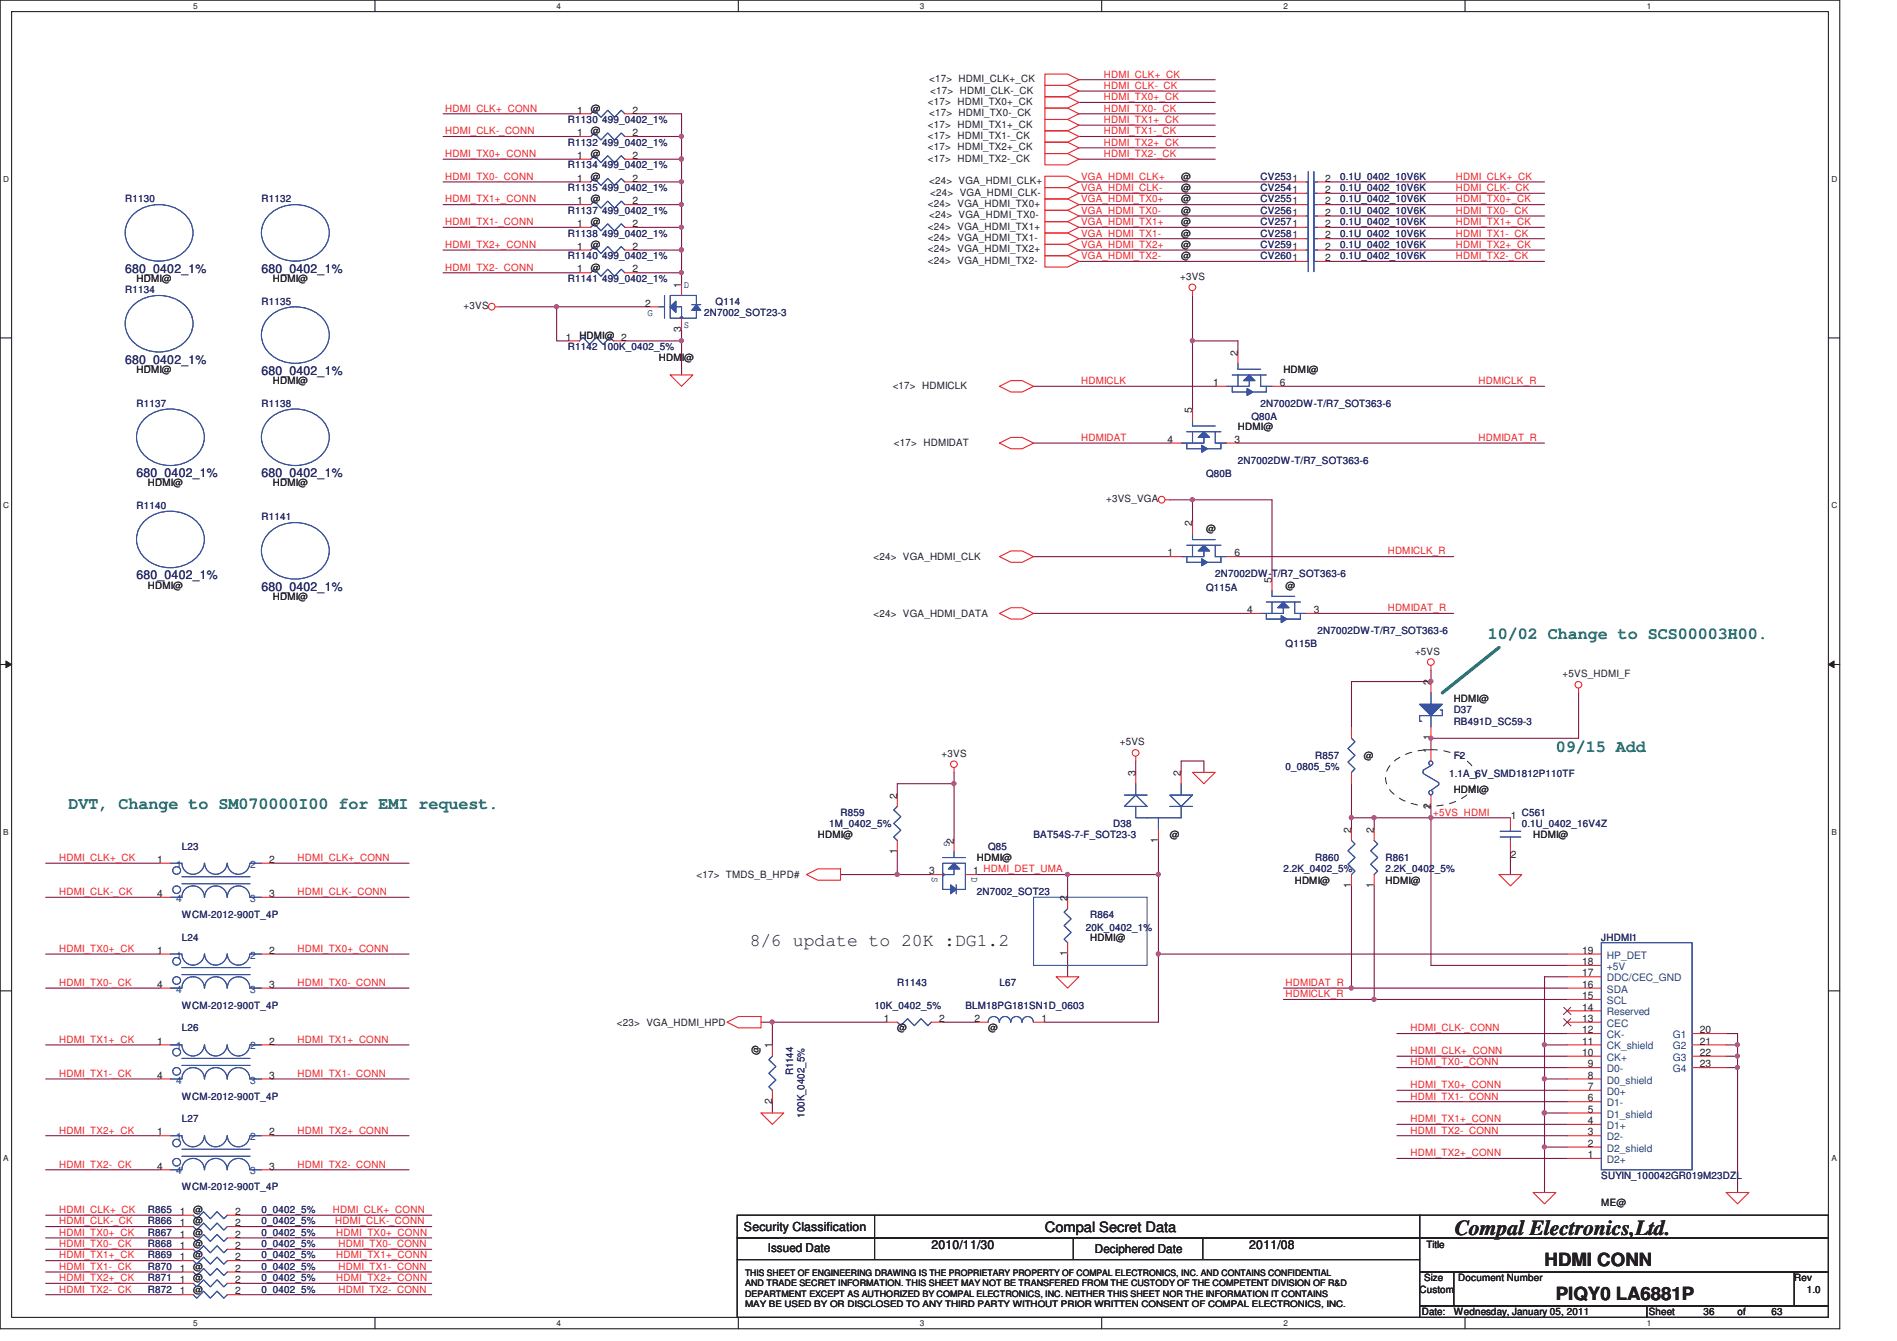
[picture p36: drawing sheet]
<svg xmlns="http://www.w3.org/2000/svg" width="297mm" height="210mm" viewBox="0 0 297 210" stroke-linecap="round" stroke-linejoin="round" font-family="sans-serif">
<defs><g id="words">
<text font-size="3.3" fill="#231f20" x="227.8" y="193.3">Compal Electronics,Ltd.</text>
<g font-size="2.8" fill="#231f20">
<text x="117.4" y="148.1">8/6 update to 20K :DG1.2</text>
<text x="241.8" y="198.2">HDMI CONN</text>
<text x="243.6" y="203.6">PIQY0 LA6881P</text>
</g>
<g font-size="2.6" fill="#098040">
<text x="233" y="100">10/02 Change to SCS00003H00.</text>
<text x="243.6" y="117.8">09/15 Add</text>
<text x="10.7" y="126.7">DVT, Change to SM070000I00 for EMI request.</text>
</g>
<text font-size="2.2" fill="#231f20" x="163.6" y="192.9">Compal Secret Data</text>
<g font-size="1.9" fill="#282973">
<text x="19.6" y="42.7">680_0402_1%</text>
<text x="40.9" y="42.7">680_0402_1%</text>
<text x="19.6" y="56.9">680_0402_1%</text>
<text x="40.9" y="58.7">680_0402_1%</text>
<text x="21.4" y="74.7">680_0402_1%</text>
<text x="40.9" y="74.7">680_0402_1%</text>
<text x="21.4" y="90.7">680_0402_1%</text>
<text x="40.9" y="92.5">680_0402_1%</text>
</g>
<g font-size="1.9" fill="#231f20">
<text x="116.5" y="192.8">Security Classification</text>
<text x="120.2" y="196.1">Issued Date</text>
<text x="145.8" y="195.6">2010/11/30</text>
<text x="171.4" y="196.3">Deciphered Date</text>
<text x="195.6" y="195.6">2011/08</text>
</g>
<g font-size="1.6" fill="#ed2024">
<text x="69.7" y="17.5">HDMI_CLK+_CONN</text>
<text x="172.8" y="13.9">HDMI_CLK-_CK</text>
<text x="172.8" y="15.7">HDMI_TX0+_CK</text>
<text x="172.8" y="17.5">HDMI_TX0-_CK</text>
<text x="172.8" y="12.1">HDMI_CLK+_CK</text>
<text x="69.7" y="21">HDMI_CLK-_CONN</text>
<text x="172.8" y="19.3">HDMI_TX1+_CK</text>
<text x="172.8" y="21">HDMI_TX1-_CK</text>
<text x="172.8" y="22.8">HDMI_TX2+_CK</text>
<text x="69.7" y="24.6">HDMI_TX0+_CONN</text>
<text x="69.7" y="28.1">HDMI_TX0-_CONN</text>
<text x="169.3" y="29.9">VGA_HDMI_CLK-</text>
<text x="169.3" y="28.1">VGA_HDMI_CLK+</text>
<text x="172.8" y="24.6">HDMI_TX2-_CK</text>
<text x="228" y="29.9">HDMI_CLK-_CK</text>
<text x="228" y="28.1">HDMI_CLK+_CK</text>
<text x="69.7" y="35.3">HDMI_TX1-_CONN</text>
<text x="69.7" y="31.7">HDMI_TX1+_CONN</text>
<text x="169.3" y="33.5">VGA_HDMI_TX0-</text>
<text x="169.3" y="31.7">VGA_HDMI_TX0+</text>
<text x="169.3" y="35.3">VGA_HDMI_TX1+</text>
<text x="228" y="35.3">HDMI_TX1+_CK</text>
<text x="228" y="31.7">HDMI_TX0+_CK</text>
<text x="228" y="33.5">HDMI_TX0-_CK</text>
<text x="69.7" y="38.8">HDMI_TX2+_CONN</text>
<text x="169.3" y="40.6">VGA_HDMI_TX2-</text>
<text x="169.3" y="37">VGA_HDMI_TX1-</text>
<text x="169.3" y="38.8">VGA_HDMI_TX2+</text>
<text x="228" y="40.6">HDMI_TX2-_CK</text>
<text x="228" y="37">HDMI_TX1-_CK</text>
<text x="228" y="38.8">HDMI_TX2+_CK</text>
<text x="69.7" y="42.4">HDMI_TX2-_CONN</text>
<text x="169.3" y="60.2">HDMICLK</text>
<text x="231.5" y="60.2">HDMICLK_R</text>
<text x="169.3" y="69">HDMIDAT</text>
<text x="231.5" y="69">HDMIDAT_R</text>
<text x="217.3" y="86.8">HDMICLK_R</text>
<text x="217.3" y="95.7">HDMIDAT_R</text>
<text x="224.4" y="127.7">+5VS_HDMI</text>
<text x="9.3" y="134.8">HDMI_CLK+_CK</text>
<text x="46.6" y="134.8">HDMI_CLK+_CONN</text>
<text x="9.3" y="140.2">HDMI_CLK-_CK</text>
<text x="46.6" y="140.2">HDMI_CLK-_CONN</text>
<text x="9.3" y="149.1">HDMI_TX0+_CK</text>
<text x="46.6" y="149.1">HDMI_TX0+_CONN</text>
<text x="9.3" y="154.4">HDMI_TX0-_CK</text>
<text x="46.6" y="154.4">HDMI_TX0-_CONN</text>
<text x="201.3" y="154.4">HDMIDAT_R</text>
<text x="201.3" y="156.2">HDMICLK_R</text>
<text x="220.8" y="161.5">HDMI_CLK-_CONN</text>
<text x="9.3" y="163.3">HDMI_TX1+_CK</text>
<text x="46.6" y="163.3">HDMI_TX1+_CONN</text>
<text x="220.8" y="165.1">HDMI_CLK+_CONN</text>
<text x="220.8" y="166.8">HDMI_TX0-_CONN</text>
<text x="9.3" y="168.6">HDMI_TX1-_CK</text>
<text x="46.6" y="168.6">HDMI_TX1-_CONN</text>
<text x="220.8" y="170.4">HDMI_TX0+_CONN</text>
<text x="220.8" y="172.2">HDMI_TX1-_CONN</text>
<text x="9.3" y="177.5">HDMI_TX2+_CK</text>
<text x="46.6" y="177.5">HDMI_TX2+_CONN</text>
<text x="220.8" y="175.7">HDMI_TX1+_CONN</text>
<text x="220.8" y="177.5">HDMI_TX2-_CONN</text>
<text x="9.3" y="182.8">HDMI_TX2-_CK</text>
<text x="46.6" y="182.8">HDMI_TX2-_CONN</text>
<text x="220.8" y="181.1">HDMI_TX2+_CONN</text>
<text x="9.3" y="191.7">HDMI_CLK-_CK</text>
<text x="9.3" y="189.9">HDMI_CLK+_CK</text>
<text x="52.1" y="189.9">HDMI_CLK+_CONN</text>
<text x="52.5" y="191.7">HDMI_CLK-_CONN</text>
<text x="9.3" y="197.1">HDMI_TX1+_CK</text>
<text x="9.3" y="193.5">HDMI_TX0+_CK</text>
<text x="9.3" y="195.3">HDMI_TX0-_CK</text>
<text x="52.7" y="193.5">HDMI_TX0+_CONN</text>
<text x="52.7" y="197.1">HDMI_TX1+_CONN</text>
<text x="53" y="195.3">HDMI_TX0-_CONN</text>
<text x="9.3" y="202.4">HDMI_TX2-_CK</text>
<text x="9.3" y="198.8">HDMI_TX1-_CK</text>
<text x="9.3" y="200.6">HDMI_TX2+_CK</text>
<text x="52.7" y="200.6">HDMI_TX2+_CONN</text>
<text x="53" y="198.8">HDMI_TX1-_CONN</text>
<text x="53" y="202.4">HDMI_TX2-_CONN</text>
</g>
<g font-size="1.6" fill="#231f20">
<text x="90.4" y="17.8">1</text>
<text x="92.5" y="17.5">@</text>
<text x="99.1" y="17.8">2</text>
<text x="145.3" y="16.4">&lt;17&gt; HDMI_TX0+_CK</text>
<text x="145.5" y="12.9">&lt;17&gt; HDMI_CLK+_CK</text>
<text x="145.7" y="14.6">&lt;17&gt; HDMI_CLK-_CK</text>
<text x="90.4" y="21.3">1</text>
<text x="92.5" y="21">@</text>
<text x="99.1" y="21.3">2</text>
<text x="145.3" y="20">&lt;17&gt; HDMI_TX1+_CK</text>
<text x="145.3" y="21.8">&lt;17&gt; HDMI_TX1-_CK</text>
<text x="145.3" y="23.5">&lt;17&gt; HDMI_TX2+_CK</text>
<text x="145.5" y="18.2">&lt;17&gt; HDMI_TX0-_CK</text>
<text x="90.4" y="28.4">1</text>
<text x="90.4" y="24.9">1</text>
<text x="92.5" y="28.1">@</text>
<text x="92.5" y="24.6">@</text>
<text x="99.1" y="28.4">2</text>
<text x="99.1" y="24.9">2</text>
<text x="145.3" y="25.3">&lt;17&gt; HDMI_TX2-_CK</text>
<text x="145.5" y="28.9">&lt;24&gt; VGA_HDMI_CLK+</text>
<text x="185" y="29.9">@</text>
<text x="185" y="28.1">@</text>
<text x="207.5" y="28.4">2</text>
<text x="90.4" y="32">1</text>
<text x="90.4" y="35.6">1</text>
<text x="92.5" y="31.7">@</text>
<text x="92.5" y="35.3">@</text>
<text x="99.1" y="32">2</text>
<text x="99.1" y="35.6">2</text>
<text x="145.3" y="36">&lt;24&gt; VGA_HDMI_TX1+</text>
<text x="145.3" y="32.4">&lt;24&gt; VGA_HDMI_TX0+</text>
<text x="145.5" y="34.2">&lt;24&gt; VGA_HDMI_TX0-</text>
<text x="145.7" y="30.6">&lt;24&gt; VGA_HDMI_CLK-</text>
<text x="185" y="33.5">@</text>
<text x="185" y="35.3">@</text>
<text x="185" y="31.7">@</text>
<text x="207.5" y="30.2">2</text>
<text x="207.5" y="33.8">2</text>
<text x="207.5" y="35.6">2</text>
<text x="207.5" y="32">2</text>
<text x="90.4" y="39.1">1</text>
<text x="92.5" y="38.8">@</text>
<text x="99.1" y="39.1">2</text>
<text x="145.3" y="37.8">&lt;24&gt; VGA_HDMI_TX1-</text>
<text x="145.3" y="39.5">&lt;24&gt; VGA_HDMI_TX2+</text>
<text x="145.3" y="41.3">&lt;24&gt; VGA_HDMI_TX2-</text>
<text x="185" y="40.6">@</text>
<text x="185" y="37">@</text>
<text x="185" y="38.8">@</text>
<text x="207.5" y="40.9">2</text>
<text x="207.5" y="37.3">2</text>
<text x="207.5" y="39.1">2</text>
<text x="21.4" y="44.2">HDMI@</text>
<text x="42.7" y="44.2">HDMI@</text>
<text x="90.4" y="42.7">1</text>
<text x="92.5" y="42.4">@</text>
<text x="99.1" y="42.7">2</text>
<text x="106.7" y="45" transform="rotate(-90 106.7 45)">1</text>
<text x="184.8" y="43.8">+3VS</text>
<text x="72.6" y="48.4">+3VS</text>
<text x="88.6" y="53.3">1</text>
<text x="90.7" y="53">HDMI@ 2</text>
<text x="101" y="48">2</text>
<text x="106.7" y="51.9" transform="rotate(-90 106.7 51.9)">3</text>
<text x="21.4" y="58.4">HDMI@</text>
<text x="103.2" y="56.6">HDMI@</text>
<text x="193.8" y="55.7" transform="rotate(-90 193.8 55.7)">2</text>
<text x="201" y="58.4">HDMI@</text>
<text x="42.7" y="60.2">HDMI@</text>
<text x="139.8" y="60.9">&lt;17&gt; HDMICLK</text>
<text x="186.7" y="64.6" transform="rotate(-90 186.7 64.6)">5</text>
<text x="189.9" y="60.4">1</text>
<text x="200.4" y="60.4">6</text>
<text x="140" y="69.8">&lt;17&gt; HDMIDAT</text>
<text x="182.8" y="69.3">4</text>
<text x="193.3" y="69.3">3</text>
<text x="193.8" y="67.3">HDMI@</text>
<text x="23.2" y="76.2">HDMI@</text>
<text x="42.7" y="76.2">HDMI@</text>
<text x="173.2" y="78.7">+3VS_VGA</text>
<text x="186.7" y="82.4" transform="rotate(-90 186.7 82.4)">2</text>
<text x="188.8" y="83.3">@</text>
<text x="136.8" y="87.7">&lt;24&gt; VGA_HDMI_CLK</text>
<text x="182.8" y="87.1">1</text>
<text x="193.3" y="87.1">6</text>
<text x="23.2" y="92.2">HDMI@</text>
<text x="42.7" y="93.9">HDMI@</text>
<text x="199.1" y="91.3" transform="rotate(-90 199.1 91.3)">5</text>
<text x="201.3" y="92.2">@</text>
<text x="136.8" y="96.6">&lt;24&gt; VGA_HDMI_DATA</text>
<text x="195.3" y="96">4</text>
<text x="205.7" y="96">3</text>
<text x="221.6" y="102.5">+5VS</text>
<text x="224" y="107.3" transform="rotate(-90 224 107.3)">2</text>
<text x="244.7" y="106">+5VS_HDMI_F</text>
<text x="227.6" y="109.9">HDMI@</text>
<text x="147.4" y="118.5">+3VS</text>
<text x="175.3" y="116.7">+5VS</text>
<text x="213.6" y="118.8">@</text>
<text x="224" y="117.9" transform="rotate(-90 224 117.9)">1</text>
<text x="224" y="115.9" transform="rotate(-90 224 115.9)">1</text>
<text x="140.5" y="125" transform="rotate(-90 140.5 125)">2</text>
<text x="177.8" y="121.5" transform="rotate(-90 177.8 121.5)">3</text>
<text x="184.9" y="121.5" transform="rotate(-90 184.9 121.5)">2</text>
<text x="227.6" y="124.2">HDMI@</text>
<text x="128.1" y="131.3">HDMI@</text>
<text x="181.4" y="131.9" transform="rotate(-90 181.4 131.9)">1</text>
<text x="183.2" y="131.3">@</text>
<text x="211.6" y="130.4" transform="rotate(-90 211.6 130.4)">2</text>
<text x="215.1" y="130.4" transform="rotate(-90 215.1 130.4)">2</text>
<text x="224" y="126.6" transform="rotate(-90 224 126.6)">2</text>
<text x="236.6" y="128.2">1</text>
<text x="240.1" y="131.3">HDMI@</text>
<text x="24.6" y="135.1">1</text>
<text x="42.2" y="135.1">2</text>
<text x="109" y="137.5">&lt;17&gt; TMDS_B_HPD#</text>
<text x="140.5" y="133.7" transform="rotate(-90 140.5 133.7)">1</text>
<text x="145.5" y="136.9">3</text>
<text x="149.3" y="132.2" transform="rotate(-90 149.3 132.2)">2</text>
<text x="152.4" y="136.9">1 HDMI_DET_UMA</text>
<text x="152.9" y="134.8">HDMI@</text>
<text x="236.6" y="134.3">2</text>
<text x="24.6" y="140.5">4</text>
<text x="42.2" y="140.5">3</text>
<text x="167.1" y="141.1" transform="rotate(-90 167.1 141.1)">2</text>
<text x="202.7" y="138.4">HDMI@</text>
<text x="211.6" y="139.1" transform="rotate(-90 211.6 139.1)">1</text>
<text x="215.1" y="139.1" transform="rotate(-90 215.1 139.1)">1</text>
<text x="217" y="138.4">HDMI@</text>
<text x="24.6" y="149.3">1</text>
<text x="42.2" y="149.3">2</text>
<text x="167.1" y="149.7" transform="rotate(-90 167.1 149.7)">1</text>
<text x="170.7" y="147.3">HDMI@</text>
<text x="247.7" y="149.3">19</text>
<text x="24.6" y="154.7">4</text>
<text x="42.2" y="154.7">3</text>
<text x="247.7" y="154.7">16</text>
<text x="247.7" y="152.9">17</text>
<text x="247.7" y="151.1">18</text>
<text x="96.6" y="160.6">&lt;23&gt; VGA_HDMI_HPD</text>
<text x="138.4" y="160">1</text>
<text x="140.5" y="161.5">@</text>
<text x="147.1" y="160">2</text>
<text x="152.6" y="160">2</text>
<text x="154.7" y="161.5">@</text>
<text x="163.1" y="160">1</text>
<text x="247.7" y="161.8">12</text>
<text x="247.7" y="160">13</text>
<text x="247.7" y="158.2">14</text>
<text x="247.7" y="156.5">15</text>
<text x="266.2" y="161.8">20</text>
<text x="24.6" y="163.6">1</text>
<text x="42.2" y="163.6">2</text>
<text x="118.9" y="165.2" transform="rotate(-90 118.9 165.2)">@</text>
<text x="120.9" y="164.2" transform="rotate(-90 120.9 164.2)">1</text>
<text x="247.7" y="165.4">10</text>
<text x="247.7" y="163.6">11</text>
<text x="248.6" y="167.1">9</text>
<text x="266.2" y="163.6">21</text>
<text x="266.2" y="165.4">22</text>
<text x="266.2" y="167.1">23</text>
<text x="24.6" y="168.9">4</text>
<text x="42.2" y="168.9">3</text>
<text x="120.9" y="172.8" transform="rotate(-90 120.9 172.8)">2</text>
<text x="248.6" y="172.5">6</text>
<text x="248.6" y="170.7">7</text>
<text x="248.6" y="168.9">8</text>
<text x="24.6" y="177.8">1</text>
<text x="42.2" y="177.8">2</text>
<text x="248.6" y="179.6">2</text>
<text x="248.6" y="177.8">3</text>
<text x="248.6" y="176">4</text>
<text x="248.6" y="174.2">5</text>
<text x="24.6" y="183.1">4</text>
<text x="42.2" y="183.1">3</text>
<text x="248.6" y="181.4">1</text>
<text x="28.1" y="190.2">1</text>
<text x="30.3" y="189.9">@</text>
<text x="30.3" y="191.7">@</text>
<text x="36.8" y="190.2">2</text>
<text x="250.7" y="188.9">ME@</text>
<text x="28.1" y="192">1</text>
<text x="28.1" y="193.8">1</text>
<text x="28.1" y="197.4">1</text>
<text x="28.1" y="195.6">1</text>
<text x="30.3" y="193.5">@</text>
<text x="30.3" y="197.1">@</text>
<text x="30.3" y="195.3">@</text>
<text x="36.8" y="192">2</text>
<text x="36.8" y="193.8">2</text>
<text x="36.8" y="197.4">2</text>
<text x="36.8" y="195.6">2</text>
<text x="223.3" y="195.4">Title</text>
<text x="28.1" y="202.7">1</text>
<text x="28.1" y="199.1">1</text>
<text x="28.1" y="200.9">1</text>
<text x="30.3" y="202.4">@</text>
<text x="30.3" y="198.8">@</text>
<text x="30.3" y="200.6">@</text>
<text x="36.8" y="202.7">2</text>
<text x="36.8" y="199.1">2</text>
<text x="36.8" y="200.9">2</text>
<text x="222.3" y="202.4">Custom</text>
<text x="223" y="200.6">Size</text>
<text x="228.3" y="200.6">Document Number</text>
<text x="281" y="200.6">Rev</text>
<text x="282.9" y="202.4">1.0</text>
<text x="222.6" y="205.9">Date:</text>
<text x="227.6" y="205.9">Wednesday, January 05, 2011</text>
<text x="258.2" y="205.9">Sheet</text>
<text x="266.7" y="205.9">36</text>
<text x="272.1" y="205.9">of</text>
<text x="277.4" y="205.9">63</text>
</g>
<g font-size="1.6" fill="#282973">
<text x="88.9" y="19.3">R1130 499_0402_1%</text>
<text x="88.9" y="22.8">R1132 499_0402_1%</text>
<text x="88.9" y="29.9">R1135 499_0402_1%</text>
<text x="88.9" y="26.4">R1134 499_0402_1%</text>
<text x="197.4" y="29.9">CV2541</text>
<text x="197.4" y="28.1">CV2531</text>
<text x="209.8" y="29.9">0.1U_0402_10V6K</text>
<text x="209.8" y="28.1">0.1U_0402_10V6K</text>
<text x="19.6" y="31.7">R1130</text>
<text x="40.9" y="31.7">R1132</text>
<text x="88.9" y="33.5">R1137 499_0402_1%</text>
<text x="197.4" y="33.5">CV2561</text>
<text x="197.4" y="35.3">CV2571</text>
<text x="197.4" y="31.7">CV2551</text>
<text x="209.8" y="33.5">0.1U_0402_10V6K</text>
<text x="209.8" y="35.3">0.1U_0402_10V6K</text>
<text x="209.8" y="31.7">0.1U_0402_10V6K</text>
<text x="88.9" y="37">R1138 499_0402_1%</text>
<text x="88.9" y="40.6">R1140 499_0402_1%</text>
<text x="197.4" y="40.6">CV2601</text>
<text x="197.4" y="37">CV2581</text>
<text x="197.4" y="38.8">CV2591</text>
<text x="209.8" y="40.6">0.1U_0402_10V6K</text>
<text x="209.8" y="37">0.1U_0402_10V6K</text>
<text x="209.8" y="38.8">0.1U_0402_10V6K</text>
<text x="19.6" y="45.9">R1134</text>
<text x="40.9" y="47.7">R1135</text>
<text x="88.9" y="44.2">R1141 499_0402_1%</text>
<text x="112.1" y="47.7">Q114</text>
<text x="110.3" y="49.5">2N7002_SOT23-3</text>
<text x="88.9" y="54.8">R1142 100K_0402_5%</text>
<text x="21.4" y="63.7">R1137</text>
<text x="40.9" y="63.7">R1138</text>
<text x="196" y="65.8">Q80A</text>
<text x="197.4" y="63.7">2N7002DW-T/R7_SOT363-6</text>
<text x="188.8" y="74.7">Q80B</text>
<text x="193.8" y="72.6">2N7002DW-T/R7_SOT363-6</text>
<text x="21.4" y="79.7">R1140</text>
<text x="40.9" y="81.5">R1141</text>
<text x="188.8" y="92.5">Q115A</text>
<text x="190.3" y="90.4">2N7002DW-T/R7_SOT363-6</text>
<text x="201.3" y="101.4">Q115B</text>
<text x="206.3" y="99.3">2N7002DW-T/R7_SOT363-6</text>
<text x="227.6" y="111.7">D37</text>
<text x="227.6" y="113.5">RB491D_SC59-3</text>
<text x="205.9" y="118.8">R857</text>
<text x="227.6" y="118.8">F2</text>
<text x="201.3" y="120.6">0_0805_5%</text>
<text x="226.9" y="121.7">1.1A_6V_SMD1812P110TF</text>
<text x="129.8" y="129.5">1M_0402_5%</text>
<text x="131.6" y="127.7">R859</text>
<text x="161.8" y="131.3">BAT54S-7-F_SOT23-3</text>
<text x="174.3" y="129.5">D38</text>
<text x="238.3" y="127.7">C561</text>
<text x="238.3" y="129.5">0.1U_0402_16V4Z</text>
<text x="28.5" y="133.1">L23</text>
<text x="154.7" y="133.1">Q85</text>
<text x="201" y="136.6">2.2K_0402_5%</text>
<text x="205.9" y="134.8">R860</text>
<text x="217" y="134.8">R861</text>
<text x="217" y="136.6">2.2K_0402_5%</text>
<text x="28.5" y="143.7">WCM-2012-900T_4P</text>
<text x="152.9" y="140.2">2N7002_SOT23</text>
<text x="170.7" y="143.7">R864</text>
<text x="28.5" y="147.3">L24</text>
<text x="170" y="145.8">20K_0402_1%</text>
<text x="250.7" y="147.3">JHDMI1</text>
<text x="140.5" y="154.4">R1143</text>
<text x="156.5" y="154.4">L67</text>
<text x="28.5" y="157.9">WCM-2012-900T_4P</text>
<text x="28.5" y="161.5">L26</text>
<text x="136.9" y="157.9">10K_0402_5%</text>
<text x="151.2" y="157.9">BLM18PG181SN1D_0603</text>
<text x="28.5" y="172.2">WCM-2012-900T_4P</text>
<text x="124.2" y="168.4" transform="rotate(-90 124.2 168.4)">R1144</text>
<text x="28.5" y="175.7">L27</text>
<text x="126" y="175" transform="rotate(-90 126 175)">100K_0402_5%</text>
<text x="250.7" y="184.6">SUYIN_100042GR019M23DZL</text>
<text x="23.2" y="189.9">R865</text>
<text x="23.2" y="191.7">R866</text>
<text x="28.5" y="186.4">WCM-2012-900T_4P</text>
<text x="40.9" y="189.9">0_0402_5%</text>
<text x="40.9" y="191.7">0_0402_5%</text>
<text x="23.2" y="193.5">R867</text>
<text x="23.2" y="197.1">R869</text>
<text x="23.2" y="195.3">R868</text>
<text x="40.9" y="193.5">0_0402_5%</text>
<text x="40.9" y="197.1">0_0402_5%</text>
<text x="40.9" y="195.3">0_0402_5%</text>
<text x="23.2" y="202.4">R872</text>
<text x="23.2" y="198.8">R870</text>
<text x="23.2" y="200.6">R871</text>
<text x="40.9" y="202.4">0_0402_5%</text>
<text x="40.9" y="198.8">0_0402_5%</text>
<text x="40.9" y="200.6">0_0402_5%</text>
</g>
<g font-size="1.6" fill="#3953a4">
<text x="107.1" y="45.2">D</text>
<text x="101.4" y="49.4">G</text>
<text x="107.1" y="51.4">S</text>
<text x="147.9" y="131.6" transform="rotate(90 147.9 131.6)">G</text>
<text x="145.9" y="137.3" transform="rotate(90 145.9 137.3)">S</text>
<text x="152.1" y="137.3" transform="rotate(90 152.1 137.3)">D</text>
</g>
<g font-size="1.6" fill="#1d437e">
<text x="27.6" y="135.9">1</text>
<text x="39.2" y="135.9">2</text>
<text x="27.6" y="141.2">4</text>
<text x="39.2" y="141.2">3</text>
<text x="27.6" y="150.1">1</text>
<text x="27.6" y="155.4">4</text>
<text x="39.2" y="155.4">3</text>
<text x="39.2" y="150.1">2</text>
<text x="251.6" y="155.4">SDA</text>
<text x="251.6" y="153.7">DDC/CEC_GND</text>
<text x="251.6" y="151.9">+5V</text>
<text x="251.6" y="150.1">HP_DET</text>
<text x="251.6" y="160.8">CEC</text>
<text x="251.6" y="159">Reserved</text>
<text x="251.6" y="157.2">SCL</text>
<text x="27.6" y="164.3">1</text>
<text x="39.2" y="164.3">2</text>
<text x="251.6" y="167.9">D0-</text>
<text x="251.6" y="166.1">CK+</text>
<text x="251.6" y="164.3">CK_shield</text>
<text x="251.6" y="162.6">CK-</text>
<text x="261.9" y="162.6">G1</text>
<text x="261.9" y="164.3">G2</text>
<text x="261.9" y="166.1">G3</text>
<text x="261.9" y="167.9">G4</text>
<text x="27.6" y="169.7">4</text>
<text x="39.2" y="169.7">3</text>
<text x="251.6" y="173.2">D1-</text>
<text x="251.6" y="171.4">D0+</text>
<text x="251.6" y="169.7">D0_shield</text>
<text x="27.6" y="178.6">1</text>
<text x="39.2" y="178.6">2</text>
<text x="251.6" y="178.6">D2-</text>
<text x="251.6" y="176.8">D1+</text>
<text x="251.6" y="175">D1_shield</text>
<text x="27.6" y="183.9">4</text>
<text x="39.2" y="183.9">3</text>
<text x="251.6" y="182.1">D2+</text>
<text x="251.6" y="180.3">D2_shield</text>
</g>
<g font-size="1.4" fill="#231f20">
<text x="116.7" y="199.8">THIS SHEET OF ENGINEERING DRAWING IS THE PROPRIETARY PROPERTY OF COMPAL ELECTRONICS, INC. AND CONTAINS CONFIDENTIAL</text>
<text x="116.7" y="201.4">AND TRADE SECRET INFORMATION. THIS SHEET MAY NOT BE TRANSFERED FROM THE CUSTODY OF THE COMPETENT DIVISION OF R&amp;D</text>
<text x="116.7" y="203.1">DEPARTMENT EXCEPT AS AUTHORIZED BY COMPAL ELECTRONICS, INC. NEITHER THIS SHEET NOR THE INFORMATION IT CONTAINS</text>
<text x="116.7" y="204.7">MAY BE USED BY OR DISCLOSED TO ANY THIRD PARTY WITHOUT PRIOR WRITTEN CONSENT OF COMPAL ELECTRONICS, INC.</text>
</g>
<g font-size="1.3" fill="#231f20">
<text x="30.3" y="1.4">5</text>
<text x="87.2" y="1.4">4</text>
<text x="144.1" y="1.4">3</text>
<text x="201" y="1.4">2</text>
<text x="257.8" y="1.4">1</text>
<text x=".5" y="28.5">D</text>
<text x="286.8" y="28.5">D</text>
<text x=".5" y="79.6">C</text>
<text x="286.8" y="79.6">C</text>
<text x=".5" y="130.7">B</text>
<text x="286.8" y="130.7">B</text>
<text x=".5" y="181.8">A</text>
<text x="286.8" y="181.8">A</text>
<text x="30.3" y="207.6">5</text>
<text x="87.2" y="207.6">4</text>
<text x="144.1" y="207.6">3</text>
<text x="201" y="207.6">2</text>
<text x="257.8" y="207.6">1</text>
</g>
</g></defs>
<path d="M0 0h288.1v208.1h-288.1zM1.8 1.8h284.5v204.5h-284.5z" fill="none" stroke="#231f20" stroke-width=".17"/>
<g fill="#fff">
<path d="M30.3 .2h.6v1.4h-.6z"/>
<path d="M30.3 206.5h.6v1.4h-.6z"/>
</g>
<path d="M58.7 0v1.8M58.7 206.3v1.8" fill="none" stroke="#231f20" stroke-width=".17"/>
<g fill="#fff">
<path d="M87.2 .2h.6v1.4h-.6z"/>
<path d="M87.2 206.5h.6v1.4h-.6z"/>
</g>
<path d="M115.6 0v1.8M115.6 206.3v1.8" fill="none" stroke="#231f20" stroke-width=".17"/>
<g fill="#fff">
<path d="M144.1 .2h.6v1.4h-.6z"/>
<path d="M144.1 206.5h.6v1.4h-.6z"/>
</g>
<path d="M172.5 0v1.8M172.5 206.3v1.8" fill="none" stroke="#231f20" stroke-width=".17"/>
<g fill="#fff">
<path d="M201 .2h.6v1.4h-.6z"/>
<path d="M201 206.5h.6v1.4h-.6z"/>
</g>
<path d="M229.4 0v1.8M229.4 206.3v1.8" fill="none" stroke="#231f20" stroke-width=".17"/>
<g fill="#fff">
<path d="M257.8 .2h.7v1.4h-.7z"/>
<path d="M257.8 206.5h.7v1.4h-.7z"/>
<path d="M.5 27.3h.9v1.4h-.9z"/>
<path d="M286.8 27.3h.9v1.4h-.9z"/>
<path d="M.5 78.4h.9v1.4h-.9z"/>
<path d="M286.8 78.4h.9v1.4h-.9z"/>
</g>
<path d="M0 52.9h1.8M286.3 52.9h1.8" fill="none" stroke="#231f20" stroke-width=".17"/>
<g fill="#fff">
<path d="M.5 129.6h.8v1.4h-.8z"/>
<path d="M286.8 129.6h.8v1.4h-.8z"/>
</g>
<path d="M0 104.1h1.8M286.3 104.1h1.8" fill="none" stroke="#231f20" stroke-width=".17"/>
<path d="M.9 103.5l.9 .6-.9 .5z" fill="#231f20"/>
<path d="M.9 103.5l.9 .6-.9 .5z" fill="none" stroke="#231f20" stroke-width=".16"/>
<path d="M286.3 104.1l.9-.6v1.1z" fill="#231f20"/>
<path d="M286.3 104.1l.9-.6v1.1z" fill="none" stroke="#231f20" stroke-width=".16"/>
<g fill="#fff">
<path d="M.5 180.7h.8v1.4h-.8z"/>
<path d="M286.8 180.7h.8v1.4h-.8z"/>
</g>
<path d="M0 155.1h1.8M286.3 155.1h1.8" fill="none" stroke="#231f20" stroke-width=".17"/>
<path d="M211.6 154.7h33.8" fill="none" stroke="#7f1442" stroke-width=".17"/>
<circle cx="211.6" cy="154.7" r=".32" fill="#b9529f"/>
<circle cx="211.6" cy="154.7" r=".32" fill="none" stroke="#b9529f" stroke-width=".17"/>
<path d="M215.2 138.7v17.8M215.2 128.1v1.7M224.1 128.1v23.1" fill="none" stroke="#7f1442" stroke-width=".17"/>
<circle cx="215.2" cy="128" r=".32" fill="#b9529f"/>
<circle cx="215.2" cy="128" r=".32" fill="none" stroke="#b9529f" stroke-width=".17"/>
<path d="M215.2 128.1h8.9M224.1 151.2h21.3" fill="none" stroke="#7f1442" stroke-width=".17"/>
<circle cx="224" cy="128" r=".32" fill="#b9529f"/>
<circle cx="224" cy="128" r=".32" fill="none" stroke="#b9529f" stroke-width=".17"/>
<path d="M224.1 104.9v1.8M211.6 128.1v1.7" fill="none" stroke="#7f1442" stroke-width=".17"/>
<circle cx="224" cy="106.7" r=".32" fill="#b9529f"/>
<circle cx="224" cy="106.7" r=".32" fill="none" stroke="#b9529f" stroke-width=".17"/>
<path d="M211.6 128.1h3.6" fill="none" stroke="#7f1442" stroke-width=".17"/>
<circle cx="211.6" cy="128" r=".32" fill="#b9529f"/>
<circle cx="211.6" cy="128" r=".32" fill="none" stroke="#b9529f" stroke-width=".17"/>
<g fill="none" stroke="#7f1442" stroke-width=".17">
<path d="M211.6 106.7v7.1M7.2 135.2h17.7M42.7 135.2h21.3M181.4 136.9v12.5M211.6 122.7v5.4M211.6 138.7v16h-10.6M236.5 133.4v3.5M7.2 140.5h17.7M7.2 149.4h17.7M7.2 154.7h17.7M42.7 149.4h21.3M42.7 154.7h21.3"/>
<path d="M42.7 140.5h21.3M215.2 156.5h30.2M7.2 163.6h17.7M7.2 168.9h17.7M7.2 177.8h17.7M42.7 163.6h21.3M42.7 177.8h21.3M42.7 168.9h21.3M7.2 183.2h17.7M7.2 197.4h21.3M7.2 199.2h21.3M7.2 192.1h21.3"/>
<path d="M7.2 193.8h21.3M7.2 195.6h21.3M7.2 190.3h21.3M37.4 199.2h30.2M37.4 193.8h30.2M37.4 195.6h30.2M37.4 190.3h30.2M37.4 197.4h30.2M37.4 192.1h30.2M42.7 183.2h21.3M7.2 202.7h21.3M7.2 201h21.3"/>
<path d="M37.4 201h30.2M37.4 202.7h30.2"/>
</g>
<circle cx="215.2" cy="156.5" r=".32" fill="#b9529f"/>
<circle cx="215.2" cy="156.5" r=".32" fill="none" stroke="#b9529f" stroke-width=".17"/>
<path d="M201 156.5h14.2M218.7 161.8h26.7M218.7 165.4h26.7M218.7 167.2h26.7M218.7 170.7h26.7M218.7 172.5h26.7M218.7 176.1h26.7M218.7 177.8h26.7M245.4 163.6h-3.6v5.3M218.7 181.4h26.7" fill="none" stroke="#7f1442" stroke-width=".17"/>
<circle cx="241.8" cy="163.6" r=".32" fill="#b9529f"/>
<circle cx="241.8" cy="163.6" r=".32" fill="none" stroke="#b9529f" stroke-width=".17"/>
<path d="M245.4 168.9h-3.6v5.4" fill="none" stroke="#7f1442" stroke-width=".17"/>
<circle cx="241.8" cy="174.3" r=".32" fill="#b9529f"/>
<circle cx="241.8" cy="174.3" r=".32" fill="none" stroke="#b9529f" stroke-width=".17"/>
<circle cx="241.8" cy="168.9" r=".32" fill="#b9529f"/>
<circle cx="241.8" cy="168.9" r=".32" fill="none" stroke="#b9529f" stroke-width=".17"/>
<path d="M241.8 179.6v7.1M241.8 174.3h3.6" fill="none" stroke="#7f1442" stroke-width=".17"/>
<circle cx="241.8" cy="179.6" r=".32" fill="#b9529f"/>
<circle cx="241.8" cy="179.6" r=".32" fill="none" stroke="#b9529f" stroke-width=".17"/>
<path d="M245.4 152.9h-3.6v10.7M241.8 174.3v5.3h3.6" fill="none" stroke="#7f1442" stroke-width=".17"/>
<circle cx="241.8" cy="174.3" r=".32" fill="#b9529f"/>
<circle cx="241.8" cy="174.3" r=".32" fill="none" stroke="#b9529f" stroke-width=".17"/>
<path d="M270.3 161.8h1.8v1.8h-1.8M272.1 167.2v19.5" fill="none" stroke="#7f1442" stroke-width=".17"/>
<circle cx="272" cy="167.1" r=".32" fill="#b9529f"/>
<circle cx="272" cy="167.1" r=".32" fill="none" stroke="#b9529f" stroke-width=".17"/>
<path d="M167.2 136.9h14.2" fill="none" stroke="#7f1442" stroke-width=".17"/>
<circle cx="167.1" cy="136.9" r=".32" fill="#b9529f"/>
<circle cx="167.1" cy="136.9" r=".32" fill="none" stroke="#b9529f" stroke-width=".17"/>
<path d="M140.5 136.9h5.3M181.4 149.4h64" fill="none" stroke="#7f1442" stroke-width=".17"/>
<circle cx="140.5" cy="136.9" r=".32" fill="#b9529f"/>
<circle cx="140.5" cy="136.9" r=".32" fill="none" stroke="#b9529f" stroke-width=".17"/>
<path d="M140.5 133.4v3.5M140.5 122.7h8.9v8.9" fill="none" stroke="#7f1442" stroke-width=".17"/>
<circle cx="149.4" cy="122.7" r=".32" fill="#b9529f"/>
<circle cx="149.4" cy="122.7" r=".32" fill="none" stroke="#b9529f" stroke-width=".17"/>
<g fill="none" stroke="#7f1442" stroke-width=".17">
<path d="M168.9 19.6h21.4M168.9 14.3h21.4M168.9 16h21.4M168.9 17.8h21.4M168.9 12.5h21.4M168.9 24.9h21.4M168.9 21.4h21.4M168.9 23.2h21.4M168.9 33.8h33.8M168.9 32h33.8M168.9 30.3h33.8M168.9 28.5h33.8"/>
<path d="M168.9 37.4h33.8M168.9 35.6h33.8M168.9 39.2h33.8M208.1 30.3h33.7M208.1 35.6h33.7M208.1 37.4h33.7M208.1 39.2h33.7M208.1 32h33.7M208.1 33.8h33.7M208.1 28.5h33.7M168.9 40.9h33.8M208.1 40.9h33.7"/>
<path d="M131.6 136.9h8.9M140.5 122.7v1.8M149.4 120.9v1.8M152.9 136.9h14.3v3.6M167.2 149.4v3.5M181.4 149.4v10.7"/>
</g>
<circle cx="181.4" cy="149.4" r=".32" fill="#b9529f"/>
<circle cx="181.4" cy="149.4" r=".32" fill="none" stroke="#b9529f" stroke-width=".17"/>
<path d="M138.7 160.1h-17.8v3.5M163.6 160.1h17.8" fill="none" stroke="#7f1442" stroke-width=".17"/>
<circle cx="120.9" cy="160" r=".32" fill="#b9529f"/>
<circle cx="120.9" cy="160" r=".32" fill="none" stroke="#b9529f" stroke-width=".17"/>
<path d="M106.7 39.2v3.5M119.2 160.1h1.7M120.9 172.5v1.8M147.6 160.1h5.3" fill="none" stroke="#7f1442" stroke-width=".17"/>
<circle cx="106.7" cy="39.1" r=".32" fill="#b9529f"/>
<circle cx="106.7" cy="39.1" r=".32" fill="none" stroke="#b9529f" stroke-width=".17"/>
<path d="M87.2 48h14.2" fill="none" stroke="#7f1442" stroke-width=".17"/>
<circle cx="87.1" cy="48" r=".32" fill="#b9529f"/>
<circle cx="87.1" cy="48" r=".32" fill="none" stroke="#b9529f" stroke-width=".17"/>
<path d="M99.6 24.9h7.1" fill="none" stroke="#7f1442" stroke-width=".17"/>
<circle cx="106.7" cy="24.9" r=".32" fill="#b9529f"/>
<circle cx="106.7" cy="24.9" r=".32" fill="none" stroke="#b9529f" stroke-width=".17"/>
<path d="M99.6 39.2h7.1" fill="none" stroke="#7f1442" stroke-width=".17"/>
<circle cx="106.7" cy="39.1" r=".32" fill="#b9529f"/>
<circle cx="106.7" cy="39.1" r=".32" fill="none" stroke="#b9529f" stroke-width=".17"/>
<path d="M106.7 17.8v3.6M106.7 32v7.2" fill="none" stroke="#7f1442" stroke-width=".17"/>
<circle cx="106.7" cy="32" r=".32" fill="#b9529f"/>
<circle cx="106.7" cy="32" r=".32" fill="none" stroke="#b9529f" stroke-width=".17"/>
<path d="M106.7 24.9v3.6" fill="none" stroke="#7f1442" stroke-width=".17"/>
<circle cx="106.7" cy="24.9" r=".32" fill="#b9529f"/>
<circle cx="106.7" cy="24.9" r=".32" fill="none" stroke="#b9529f" stroke-width=".17"/>
<path d="M106.7 42.7v1.8M106.7 53.4v5.3" fill="none" stroke="#7f1442" stroke-width=".17"/>
<circle cx="106.7" cy="53.4" r=".32" fill="#b9529f"/>
<circle cx="106.7" cy="53.4" r=".32" fill="none" stroke="#b9529f" stroke-width=".17"/>
<path d="M99.6 28.5h7.1M106.7 21.4v3.5M99.6 42.7h7.1" fill="none" stroke="#7f1442" stroke-width=".17"/>
<circle cx="106.7" cy="42.7" r=".32" fill="#b9529f"/>
<circle cx="106.7" cy="42.7" r=".32" fill="none" stroke="#b9529f" stroke-width=".17"/>
<path d="M99.6 17.8h7.1M106.7 28.5v3.5h-7.1" fill="none" stroke="#7f1442" stroke-width=".17"/>
<circle cx="106.7" cy="28.5" r=".32" fill="#b9529f"/>
<circle cx="106.7" cy="28.5" r=".32" fill="none" stroke="#b9529f" stroke-width=".17"/>
<path d="M99.6 21.4h7.1" fill="none" stroke="#7f1442" stroke-width=".17"/>
<circle cx="106.7" cy="21.3" r=".32" fill="#b9529f"/>
<circle cx="106.7" cy="21.3" r=".32" fill="none" stroke="#b9529f" stroke-width=".17"/>
<path d="M99.6 35.6h7.1" fill="none" stroke="#7f1442" stroke-width=".17"/>
<circle cx="106.7" cy="35.6" r=".32" fill="#b9529f"/>
<circle cx="106.7" cy="35.6" r=".32" fill="none" stroke="#b9529f" stroke-width=".17"/>
<path d="M69.4 17.8h21.3M69.4 35.6h21.3M69.4 39.2h21.3M69.4 24.9h21.3M69.4 28.5h21.3M69.4 32h21.3M69.4 21.4h21.3M69.4 42.7h21.3M87.2 48v5.4h1.7M106.7 51.6v1.8h-8.9M161.8 69.4h21.4M186.7 78.3h12.5" fill="none" stroke="#7f1442" stroke-width=".17"/>
<circle cx="186.7" cy="78.2" r=".32" fill="#b9529f"/>
<circle cx="186.7" cy="78.2" r=".32" fill="none" stroke="#b9529f" stroke-width=".17"/>
<path d="M193.8 55.2v-1.8h-7.1v10.6M183.2 78.3h3.5v3.5M193.8 69.4h48M161.8 96.1h33.8M161.8 87.2h21.4" fill="none" stroke="#7f1442" stroke-width=".17"/>
<circle cx="186.7" cy="53.4" r=".32" fill="#b9529f"/>
<circle cx="186.7" cy="53.4" r=".32" fill="none" stroke="#b9529f" stroke-width=".17"/>
<path d="M78.3 48h8.9M186.7 46.3v7.1M161.8 60.5h28.5M199.2 78.3v12.4M201 60.5h40.8M193.8 87.2h33.8M206.3 96.1h21.3M177.8 119.2v1.7M185 119.2v1.7M188.5 119.2v1.7M181.4 131.6v5.3" fill="none" stroke="#7f1442" stroke-width=".17"/>
<circle cx="181.4" cy="136.9" r=".32" fill="#b9529f"/>
<circle cx="181.4" cy="136.9" r=".32" fill="none" stroke="#b9529f" stroke-width=".17"/>
<path d="M185 119.2h3.5M272.1 163.6v1.8h-1.8" fill="none" stroke="#7f1442" stroke-width=".17"/>
<circle cx="272" cy="163.6" r=".32" fill="#b9529f"/>
<circle cx="272" cy="163.6" r=".32" fill="none" stroke="#b9529f" stroke-width=".17"/>
<path d="M272.1 165.4v1.8h-1.8" fill="none" stroke="#7f1442" stroke-width=".17"/>
<circle cx="272" cy="165.4" r=".32" fill="#b9529f"/>
<circle cx="272" cy="165.4" r=".32" fill="none" stroke="#b9529f" stroke-width=".17"/>
<path d="M211.6 106.7h12.5M247.2 115.6h-23.1v1.8M224.1 126.3v1.8h12.4" fill="none" stroke="#7f1442" stroke-width=".17"/>
<circle cx="224" cy="115.6" r=".32" fill="#b9529f"/>
<circle cx="224" cy="115.6" r=".32" fill="none" stroke="#b9529f" stroke-width=".17"/>
<path d="M247.2 108.5v7.1" fill="none" stroke="#7f1442" stroke-width=".17"/>
<g fill="none" stroke="#ed2024" stroke-width=".17">
<path d="M163.6 18.7h3.6l1.7 .9-1.7 .9h-3.6zM163.6 11.6h3.6l1.7 .9-1.7 .9h-3.6zM163.6 13.4h3.6l1.7 .9-1.7 .9h-3.6zM163.6 15.2h3.6l1.7 .8-1.7 .9h-3.6zM163.6 16.9h3.6l1.7 .9-1.7 .9h-3.6zM163.6 34.7h3.6l1.7 .9-1.7 .9h-3.6zM163.6 36.5h3.6l1.7 .9-1.7 .9h-3.6zM163.6 38.3h3.6l1.7 .9-1.7 .8h-3.6zM163.6 27.6h3.6l1.7 .9-1.7 .9h-3.6zM163.6 29.4h3.6l1.7 .9-1.7 .9h-3.6zM163.6 31.2h3.6l1.7 .8-1.7 .9h-3.6zM163.6 32.9h3.6l1.7 .9-1.7 .9h-3.6z"/>
<path d="M163.6 20.5h3.6l1.7 .9-1.7 .9h-3.6zM163.6 22.3h3.6l1.7 .9-1.7 .8h-3.6zM163.6 24h3.6l1.7 .9-1.7 .9h-3.6zM202.7 30.3h1.8M206.3 30.3h1.8M77.6 48h.7M104.9 58.7h3.6l-1.8 1.8zM163.6 40h3.6l1.7 .9-1.7 .9h-3.6zM186.7 45.5v.8M156.5 69.4l1.8-.9h1.8l1.7 .9-1.7 .9h-1.8zM156.5 60.5l1.8-.9h1.8l1.7 .9-1.7 .9h-1.8zM182.5 78.3h.7"/>
<path d="M156.5 96.1l1.8-.9h1.8l1.7 .9-1.7 .8h-1.8zM156.5 87.2l1.8-.9h1.8l1.7 .9-1.7 .8h-1.8zM177.8 118.4v.8M224.1 104.2v.7M247.2 107.8v.7M126.3 136.9l1.8-.8h3.5v1.7h-3.5zM149.4 120.2v.7M186.7 120.9h3.6l-1.8 1.8zM234.7 136.9h3.6l-1.8 1.8zM165.4 152.9h3.5l-1.7 1.8zM113.8 160.1l1.8-.9h3.6v1.7h-3.6zM119.2 174.3h3.5l-1.8 1.8z"/>
<path d="M240.1 186.7h3.5l-1.8 1.8zM270.3 186.7h3.6l-1.8 1.8zM28.5 202.7h1.8M35.6 202.7h1.8"/>
<circle cx="77" cy="48" r=".52"/>
<circle cx="186.7" cy="45" r=".52"/>
<circle cx="181.9" cy="78.2" r=".52"/>
<circle cx="149.4" cy="119.7" r=".52"/>
<circle cx="177.8" cy="117.9" r=".52"/>
<circle cx="224.1" cy="103.7" r=".52"/>
<circle cx="247.2" cy="107.2" r=".52"/>
</g>
<g fill="none" stroke="#231f20" stroke-width=".17">
<path d="M115.4 190.3h106.9v3.5h-106.9zM115.4 193.8h106.9v3.4h-106.9zM115.4 197.2h106.9v9.1h-106.9zM136.9 190.3v6.9M168.1 193.8v3.4M188.3 193.8v3.4M222.3 190.3h64v3.5h-64zM222.3 193.8h64v5.4h-64zM222.3 199.2h5.3v5.3h-5.3zM227.6 199.2h53.4v5.3h-53.4zM281 199.2h5.3v5.3h-5.3zM222.3 204.5h35.5v1.8h-35.5z"/>
<path d="M257.8 204.5h28.5v1.8h-28.5z"/>
</g>
<path d="M204.5 30.3h.3M204.8 28.7v3.2M205.7 30.3h.6M205.7 28.7v3.2M161.8 140.5h17.8v10.7h-17.8zM30.3 202.7l.5 .6 1.1-1.1 1 1.1 1.1-1.1 1 1.1 .6-.6" fill="none" stroke="#3953a4" stroke-width=".17"/>
<path d="M218.3 119.2a10.1 10.1 0 0 1 11.5 0 3.2 3.2 0 0 1 0 5.2 9.9 9.9 0 0 1-11.5 0 3.2 3.2 0 0 1 0-5.2z" fill="none" stroke="#1b3f1c" stroke-width=".16" stroke-dasharray="1 1 1 1 1 1 1 1"/>
<path d="M234.7 101.4l-8.9 7.1" fill="none" stroke="#098040" stroke-width=".51"/>
<path d="M222.3 110.3h3.5l-1.7 1.8z" fill="#3953a4"/>
<path d="M222.3 110.3h3.5l-1.7 1.8zM224.1 108.5v1.8M224.1 112.1v1.7M225.5 111.2h.3v.9h-3.5v.8h.3" fill="none" stroke="#3953a4" stroke-width=".17"/>
<path d="M222.3 110.3h3.5l-1.7 1.8z" fill="#3953a4"/>
<path d="M42.2 49.6a6 6 0 0 1 8.6 .6 4 4 0 0 1-1.9 6.1 5.7 5.7 0 0 1-7.6-2.3 3.9 3.9 0 0 1 .9-4.4zM185.8 85.4h5.4M186.7 83.6v.9h3.6M186.7 85.4v1.8M190.3 85.4v1.8M222.3 110.3h3.5l-1.7 1.8zM224.1 108.5v1.8M224.1 112.1v1.7M225.5 111.2h.3v.9h-3.5v.8h.3" fill="none" stroke="#3953a4" stroke-width=".17"/>
<path d="M224.1 106.7v1.8M224.1 113.8v1.8" fill="none" stroke="#ed2024" stroke-width=".17"/>
<path d="M187.6 86.3l.9-.9 .9 .9z" fill="#3953a4"/>
<path d="M185.8 88h2.4M187.6 86.3l.9-.9 .9 .9zM188.5 86.3v.9h-3.5M190.3 87.2h1.8M191.2 87.2v.8" fill="none" stroke="#3953a4" stroke-width=".17"/>
<path d="M188.2 87.5l.9 .5-.9 .6z" fill="#3953a4"/>
<path d="M185.8 85.4h5.4M185.8 87.2v.8M186.7 83.6v.9h3.6M186.7 85.4v1.8M188.2 87.5l.9 .5-.9 .6zM189.1 88h2.1M190.3 85.4v1.8" fill="none" stroke="#3953a4" stroke-width=".17"/>
<path d="M187.6 86.3l.9-.9 .9 .9z" fill="#3953a4"/>
<path d="M185.8 88h2.4M187.6 86.3l.9-.9 .9 .9zM188.5 86.3v.9h-3.5M190.3 87.2h1.8M191.2 87.2v.8" fill="none" stroke="#3953a4" stroke-width=".17"/>
<path d="M188.2 87.5l.9 .5-.9 .6z" fill="#3953a4"/>
<g fill="none" stroke="#3953a4" stroke-width=".17">
<path d="M20.8 33.6a6 6 0 0 1 8.7 .6 4 4 0 0 1-1.9 6.1 5.7 5.7 0 0 1-7.7-2.3 3.9 3.9 0 0 1 .9-4.4zM204.5 33.8h.3M204.5 35.6h.3M204.5 32h.3M204.8 32.2v3.2M204.8 39.3v3.2M204.8 34v3.2M204.8 30.4v3.3M205.7 33.8h.6M205.7 35.6h.6M205.7 32h.6M205.7 32.2v3.2"/>
<path d="M205.7 39.3v3.2M205.7 34v3.2M205.7 30.4v3.3M204.5 40.9h.3M205.7 40.9h.6M185.8 87.2v.8M188.2 87.5l.9 .5-.9 .6zM189.1 88h2.1M211.6 115.6l.6 .6-1.1 1 1.1 1.1-1.1 1 1.1 1.1-.6 .5M224.1 119.9l-1.3 .7v.5l2.5 1.5v.3l-1.2 .9M176.1 124.5h3.5M177.8 124.5l1.8 1.8h-3.5z"/>
<path d="M177.8 122.7v1.8M181.4 128.1v1.7M183.2 124.5h3.5l-1.7 1.8zM183.2 126.3h3.5M185 122.7v1.8M185 126.3v1.8h-5.4h-1.8v-1.8M215.2 131.6l.5 .6-1.1 1 1.1 1.1-1.1 1 1.1 1.1-.5 .5M26.7 149.4h1.8a1.76 1.76 0 0 0 1.7 1.7 1.76 1.76 0 0 0 1.8-1.7M26.7 154.7h1.8a1.76 1.76 0 0 1 1.7-1.8 1.76 1.76 0 0 1 1.8 1.8M28.5 151.5h10.7M28.5 152.6h10.7M32 154.7a1.76 1.76 0 0 1 1.8-1.8 1.76 1.76 0 0 1 1.8 1.8"/>
<path d="M32 149.4a1.76 1.76 0 0 0 1.8 1.7 1.76 1.76 0 0 0 1.8-1.7M35.6 154.7a1.76 1.76 0 0 1 1.8-1.8 1.76 1.76 0 0 1 1.7 1.8M35.6 149.4a1.76 1.76 0 0 0 1.8 1.7 1.76 1.76 0 0 0 1.7-1.7M39.2 154.7h1.7M39.2 149.4h1.7M250.7 147.6h14.3v35.6h-14.3zM26.7 177.8h1.8a1.76 1.76 0 0 0 1.7 1.8 1.76 1.76 0 0 0 1.8-1.8M26.7 163.6h1.8a1.76 1.76 0 0 0 1.7 1.8 1.76 1.76 0 0 0 1.8-1.8M26.7 168.9h1.8a1.76 1.76 0 0 1 1.7-1.7 1.76 1.76 0 0 1 1.8 1.7M28.5 180h10.7M28.5 165.7h10.7M28.5 166.8h10.7"/>
<path d="M32 168.9a1.76 1.76 0 0 1 1.8-1.7 1.76 1.76 0 0 1 1.8 1.7M32 177.8a1.76 1.76 0 0 0 1.8 1.8 1.76 1.76 0 0 0 1.8-1.8M32 163.6a1.76 1.76 0 0 0 1.8 1.8 1.76 1.76 0 0 0 1.8-1.8M35.6 168.9a1.76 1.76 0 0 1 1.8-1.7 1.76 1.76 0 0 1 1.7 1.7M35.6 177.8a1.76 1.76 0 0 0 1.8 1.8 1.76 1.76 0 0 0 1.7-1.8M35.6 163.6a1.76 1.76 0 0 0 1.8 1.8 1.76 1.76 0 0 0 1.7-1.8M39.2 177.8h1.7M39.2 168.9h1.7M39.2 163.6h1.7M120.9 165.4l-.5 .5 1.1 1.1-1.1 1.1 1.1 1-1.1 1.1 .5 .5M140.5 160.1l.6 .5 1-1.1 1.1 1.1 1-1.1 1.1 1.1 .5-.5M154.7 160.1a.87 .87 0 0 1 .9-.9 .87 .87 0 0 1 .9 .9"/>
<path d="M158.2 160.1a.87 .87 0 0 0-.8-.9 .87 .87 0 0 0-.9 .9M158.3 160.1a.87 .87 0 0 1 .8-.9 .87 .87 0 0 1 .9 .9M160.1 160.1a.87 .87 0 0 1 .8-.9 .87 .87 0 0 1 .9 .9M26.7 183.2h1.8a1.76 1.76 0 0 1 1.7-1.8 1.76 1.76 0 0 1 1.8 1.8M28.5 181.1h10.7M30.3 199.2l.5 .5 1.1-1.1 1 1.1 1.1-1.1 1 1.1 .6-.5M30.3 190.3l.5 .5 1.1-1.1 1 1.1 1.1-1.1 1 1.1 .6-.5M30.3 192.1l.5 .5 1.1-1.1 1 1.1 1.1-1.1 1 1.1 .6-.5M30.3 193.8l.5 .6 1.1-1.1 1 1.1 1.1-1.1 1 1.1 .6-.6M30.3 197.4l.5 .5 1.1-1.1 1 1.1 1.1-1.1 1 1.1 .6-.5M30.3 195.6l.5 .6 1.1-1.1 1 1.1 1.1-1.1 1 1.1 .6-.6M35.6 183.2a1.76 1.76 0 0 0-1.8-1.8 1.76 1.76 0 0 0-1.8 1.8"/>
<path d="M39.1 183.2a1.76 1.76 0 0 0-1.7-1.8 1.76 1.76 0 0 0-1.8 1.8M39.2 183.2h1.7M30.3 201l.5 .5 1.1-1.1 1 1.1 1.1-1.1 1 1.1 .6-.5"/>
<circle cx="224" cy="119.5" r=".33"/>
<circle cx="224" cy="124.1" r=".33"/>
<circle cx="27.7" cy="150.5" r=".61"/>
<circle cx="27.7" cy="153.5" r=".61"/>
<circle cx="27.7" cy="164.8" r=".61"/>
<circle cx="27.7" cy="179" r=".61"/>
<circle cx="27.7" cy="167.8" r=".61"/>
<circle cx="27.7" cy="182" r=".61"/>
</g>
<g fill="none" stroke="#ed2024" stroke-width=".17">
<path d="M202.7 33.8h1.8M202.7 35.6h1.8M202.7 32h1.8M206.3 33.8h1.8M206.3 35.6h1.8M206.3 32h1.8M202.7 40.9h1.8M206.3 40.9h1.8M183.2 87.2h1.8M186.7 81.8v1.8M192.1 87.2h1.7M211.6 113.8v1.8"/>
<path d="M224.1 117.4v1.8M177.8 120.9v1.8M181.4 129.8v1.8M185 120.9v1.8M211.6 120.9v1.8M215.2 129.8v1.8M215.2 136.9v1.8M224.1 124.5v1.8M24.9 149.4h1.8M24.9 154.7h1.8M40.9 149.4h1.8M40.9 154.7h1.8"/>
<path d="M245.4 149.4h5.3M245.4 154.7h5.3M245.4 158.3h5.3M245.4 156.5h5.3M245.4 152.9h5.3M245.4 151.2h5.3M24.9 177.8h1.8M24.9 163.6h1.8M24.9 168.9h1.8M40.9 177.8h1.8M40.9 163.6h1.8M40.9 168.9h1.8"/>
<path d="M120.9 163.6v1.8M120.9 170.7v1.8M138.7 160.1h1.8M145.8 160.1h1.8M152.9 160.1h1.8M161.8 160.1h1.8M245.4 177.8h5.3M245.4 160.1h5.3M245.4 163.6h5.3M245.4 168.9h5.3M245.4 179.6h5.3M245.4 176.1h5.3"/>
<path d="M245.4 174.3h5.3M245.4 172.5h5.3M245.4 170.7h5.3M245.4 167.2h5.3M245.4 165.4h5.3M245.4 161.8h5.3M265 163.6h5.3M265 167.2h5.3M265 165.4h5.3M265 161.8h5.3M24.9 183.2h1.8M28.5 199.2h1.8"/>
<path d="M28.5 190.3h1.8M28.5 192.1h1.8M28.5 193.8h1.8M28.5 197.4h1.8M28.5 195.6h1.8M35.6 199.2h1.8M35.6 190.3h1.8M35.6 192.1h1.8M35.6 193.8h1.8M35.6 197.4h1.8M35.6 195.6h1.8M40.9 183.2h1.8"/>
<path d="M245.4 181.4h5.3M28.5 201h1.8M35.6 201h1.8"/>
</g>
<path d="M244.9 159.5l1.1 1.2M244.9 157.7l1.1 1.2M246 159.5l-1.2 1.2M246 157.7l-1.2 1.2" fill="none" stroke="#7f421c" stroke-width=".16"/>
<path d="M104.9 48l.9-.8v1.7z" fill="#3953a4"/>
<path d="M104.9 48l.9-.8v1.7z" fill="none" stroke="#3953a4" stroke-width=".17"/>
<path d="M109 47.7l.7 .9h-1.4z" fill="#3953a4"/>
<path d="M103.2 48h.9M104.1 46.3v3.5M108.3 47.7h1.4M109 47.7l.7 .9h-1.4zM109 48.6v1.2h-2.3h.2v-.1h-.4v.1M109 47.7v-1.4h-4.1v3.5h1.8v-1.8h-.9" fill="none" stroke="#3953a4" stroke-width=".17"/>
<path d="M104.9 48l.9-.8v1.7z" fill="#3953a4"/>
<path d="M104.9 48l.9-.8v1.7z" fill="none" stroke="#3953a4" stroke-width=".17"/>
<path d="M109 47.7l.7 .9h-1.4z" fill="#3953a4"/>
<path d="M103.2 48h.9M104.1 46.3v3.5M108.3 47.7h1.4M109 47.7l.7 .9h-1.4zM109 48.6v1.2h-2.3h.2v-.1h-.4v.1M109 47.7v-1.4h-4.1v3.5h1.8v-1.8h-.9M185 69.4h3.5M185.8 67.6h5.4M186.7 67.6v1.8M186.7 65.8v.9M190.3 67.6v1.8h1.8" fill="none" stroke="#3953a4" stroke-width=".17"/>
<path d="M101.4 48h1.8M106.7 44.5v1.8M106.7 49.8v1.8" fill="none" stroke="#ed2024" stroke-width=".17"/>
<path d="M187.6 68.5l.9-.9 .9 .9z" fill="#3953a4"/>
<path d="M185.8 69.4v.9M186.7 66.7h3.6M187.6 68.5l.9-.9 .9 .9zM188.5 68.5v.9M191.2 69.4v.9" fill="none" stroke="#3953a4" stroke-width=".17"/>
<path d="M188.2 69.7l.9 .6-.9 .5z" fill="#3953a4"/>
<path d="M185 69.4h3.5M185.8 67.6h5.4M185.8 70.3h2.4M186.7 67.6v1.8M186.7 65.8v.9M188.2 69.7l.9 .6-.9 .5zM189.1 70.3h2.1M190.3 67.6v1.8h1.8" fill="none" stroke="#3953a4" stroke-width=".17"/>
<path d="M187.6 68.5l.9-.9 .9 .9z" fill="#3953a4"/>
<path d="M185.8 69.4v.9M186.7 66.7h3.6M187.6 68.5l.9-.9 .9 .9zM188.5 68.5v.9M191.2 69.4v.9" fill="none" stroke="#3953a4" stroke-width=".17"/>
<path d="M188.2 69.7l.9 .6-.9 .5z" fill="#3953a4"/>
<g fill="none" stroke="#3953a4" stroke-width=".17">
<path d="M42.2 33.6a6 6 0 0 1 8.6 .6 4 4 0 0 1-1.9 6.1 5.7 5.7 0 0 1-7.6-2.3 3.9 3.9 0 0 1 .9-4.4zM204.5 37.4h.3M204.8 35.8v3.2M205.7 37.4h.6M205.7 35.8v3.2M185.8 70.3h2.4M188.2 69.7l.9 .6-.9 .5zM189.1 70.3h2.1M197.4 96.1h3.6M198.3 94.3h5.3M199.2 94.3v1.8M199.2 92.5v.9"/>
<path d="M202.7 94.3v1.8h1.8M234.9 131.1h3.2M234.9 130.2h3.2M236.5 129.8v.4M236.5 131.1v.5M167.2 142.3l-.6 .5 1.1 1.1-1.1 1 1.1 1.1-1.1 1.1 .6 .5"/>
</g>
<path d="M202.7 37.4h1.8M206.3 37.4h1.8M183.2 69.4h1.8M186.7 64v1.8M192.1 69.4h1.7M236.5 128.1v1.7M236.5 131.6v1.8M167.2 140.5v1.8M167.2 147.6v1.8" fill="none" stroke="#ed2024" stroke-width=".17"/>
<path d="M200.1 95.2l.9-.9 .8 .9z" fill="#3953a4"/>
<path d="M198.3 96.1v.8M199.2 93.4h3.5M200.1 95.2l.9-.9 .8 .9zM201 95.2v.9M203.6 96.1v.8" fill="none" stroke="#3953a4" stroke-width=".17"/>
<path d="M200.6 96.4l.9 .5-.9 .6z" fill="#3953a4"/>
<path d="M197.4 96.1h3.6M198.3 94.3h5.3M198.3 96.9h2.3M199.2 94.3v1.8M199.2 92.5v.9M200.6 96.4l.9 .5-.9 .6zM201.5 96.9h2.1M202.7 94.3v1.8h1.8" fill="none" stroke="#3953a4" stroke-width=".17"/>
<path d="M200.1 95.2l.9-.9 .8 .9z" fill="#3953a4"/>
<path d="M198.3 96.1v.8M199.2 93.4h3.5M200.1 95.2l.9-.9 .8 .9zM201 95.2v.9M203.6 96.1v.8" fill="none" stroke="#3953a4" stroke-width=".17"/>
<path d="M200.6 96.4l.9 .5-.9 .6z" fill="#3953a4"/>
<g fill="none" stroke="#3953a4" stroke-width=".17">
<path d="M92.5 17.8l.5-.5 1.1 1.1 1.1-1.1 1 1.1 1.1-1.1 .5 .5M92.5 28.5l.5-.6 1.1 1.1 1.1-1.1 1 1.1 1.1-1.1 .5 .6M92.5 24.9l.5-.5 1.1 1.1 1.1-1.1 1 1.1 1.1-1.1 .5 .5M20.8 47.8a6 6 0 0 1 8.7 .6 4 4 0 0 1-1.9 6.1 5.7 5.7 0 0 1-7.7-2.3 3.9 3.9 0 0 1 .9-4.4zM193 58.7h5.3M193.8 56.9v.9h3.6M193.8 58.7v1.8M197.4 58.7v1.8M42.2 83.4a6 6 0 0 1 8.6 .6 4 4 0 0 1-1.9 6.1 5.7 5.7 0 0 1-7.6-2.3 3.9 3.9 0 0 1 .9-4.4zM198.3 96.9h2.3M200.6 96.4l.9 .5-.9 .6zM201.5 96.9h2.1"/>
<path d="M26.7 135.2h1.8a1.76 1.76 0 0 0 1.7 1.7 1.76 1.76 0 0 0 1.8-1.7M28.5 137.3h10.7M28.5 138.4h10.7M32 135.2a1.76 1.76 0 0 0 1.8 1.7 1.76 1.76 0 0 0 1.8-1.7M35.6 135.2a1.76 1.76 0 0 0 1.8 1.7 1.76 1.76 0 0 0 1.7-1.7M39.2 135.2h1.7M211.6 131.6l.6 .6-1.1 1 1.1 1.1-1.1 1 1.1 1.1-.6 .5M26.7 140.5h1.8a1.76 1.76 0 0 1 1.7-1.8 1.76 1.76 0 0 1 1.8 1.8M32 140.5a1.76 1.76 0 0 1 1.8-1.8 1.76 1.76 0 0 1 1.8 1.8M35.6 140.5a1.76 1.76 0 0 1 1.8-1.8 1.76 1.76 0 0 1 1.7 1.8M39.2 140.5h1.7"/>
<circle cx="27.7" cy="136.3" r=".61"/>
<circle cx="27.7" cy="139.3" r=".61"/>
</g>
<g fill="none" stroke="#ed2024" stroke-width=".17">
<path d="M90.7 17.8h1.8M97.8 17.8h1.8M90.7 28.5h1.8M90.7 24.9h1.8M97.8 28.5h1.8M97.8 24.9h1.8M195.6 96.1h1.8M199.2 90.7v1.8M204.5 96.1h1.8M24.9 135.2h1.8M40.9 135.2h1.8M211.6 129.8v1.8"/>
<path d="M211.6 136.9v1.8M24.9 140.5h1.8M40.9 140.5h1.8"/>
</g>
<path d="M194.7 59.6l.9-.9 .9 .9z" fill="#3953a4"/>
<path d="M194.7 59.6l.9-.9 .9 .9zM195.6 59.6v.9h-3.5M193 61.4h2.3M197.4 60.5h1.8M198.3 60.5v.9" fill="none" stroke="#3953a4" stroke-width=".17"/>
<path d="M195.3 60.8l.9 .6-.9 .5z" fill="#3953a4"/>
<path d="M193 58.7h5.3M193.8 56.9v.9h3.6M193.8 58.7v1.8M197.4 58.7v1.8M193 60.5v.9M195.3 60.8l.9 .6-.9 .5zM196.2 61.4h2.1" fill="none" stroke="#3953a4" stroke-width=".17"/>
<path d="M194.7 59.6l.9-.9 .9 .9z" fill="#3953a4"/>
<path d="M194.7 59.6l.9-.9 .9 .9zM195.6 59.6v.9h-3.5M193 61.4h2.3M197.4 60.5h1.8M198.3 60.5v.9" fill="none" stroke="#3953a4" stroke-width=".17"/>
<path d="M195.3 60.8l.9 .6-.9 .5z" fill="#3953a4"/>
<path d="M193 60.5v.9M195.3 60.8l.9 .6-.9 .5zM196.2 61.4h2.1" fill="none" stroke="#3953a4" stroke-width=".17"/>
<path d="M193.8 55.2v1.7M190.3 60.5h1.8M199.2 60.5h1.8" fill="none" stroke="#ed2024" stroke-width=".17"/>
<path d="M149.4 135.2l.9 .9h-1.8z" fill="#3953a4"/>
<path d="M149.4 135.2l.9 .9h-1.8z" fill="none" stroke="#3953a4" stroke-width=".17"/>
<path d="M148.8 138.6l.9 .7-.9 .7z" fill="#3953a4"/>
<path d="M147.6 134.3h3.6M147.6 136.8h.2v.3h-.2v-.2v2.4h1.2M148.8 138.6l.9 .7-.9 .7zM149.4 133.4v.9M149.4 136.1v.8h-1.8v-1.7h3.6v4.1h-1.5M149.7 138.6v1.4" fill="none" stroke="#3953a4" stroke-width=".17"/>
<path d="M149.4 135.2l.9 .9h-1.8z" fill="#3953a4"/>
<path d="M149.4 135.2l.9 .9h-1.8z" fill="none" stroke="#3953a4" stroke-width=".17"/>
<path d="M148.8 138.6l.9 .7-.9 .7z" fill="#3953a4"/>
<g fill="none" stroke="#3953a4" stroke-width=".17">
<path d="M92.5 32l.5-.5 1.1 1.1 1.1-1.1 1 1.1 1.1-1.1 .5 .5M92.5 35.6l.5-.6 1.1 1.1 1.1-1.1 1 1.1 1.1-1.1 .5 .6M92.5 21.4l.5-.6 1.1 1.1 1.1-1.1 1 1.1 1.1-1.1 .5 .6M92.5 39.2l.5-.6 1.1 1.1 1.1-1.1 1 1.1 1.1-1.1 .5 .6M204.5 28.5h.3M204.5 39.2h.3M204.8 26.9v3.2M204.8 37.5v3.3M205.7 28.5h.6M205.7 39.2h.6M205.7 26.9v3.2M205.7 37.5v3.3"/>
<path d="M90.7 53.4l.6-.6 1 1.1 1.1-1.1 1 1.1 1.1-1.1 .6 .6M92.5 42.7l.5-.5 1.1 1.1 1.1-1.1 1 1.1 1.1-1.1 .5 .5M22.6 65.6a6 6 0 0 1 8.7 .6 4 4 0 0 1-2 6.1 5.7 5.7 0 0 1-7.6-2.3 3.9 3.9 0 0 1 .9-4.4zM42.2 65.6a6 6 0 0 1 8.6 .6 4 4 0 0 1-1.9 6.1 5.7 5.7 0 0 1-7.6-2.3 3.9 3.9 0 0 1 .9-4.4zM22.6 81.6a6 6 0 0 1 8.7 .6 4 4 0 0 1-2 6.1 5.7 5.7 0 0 1-7.6-2.3 3.9 3.9 0 0 1 .9-4.4zM140.5 126.3l-.5 .5 1.1 1.1-1.1 1 1.1 1.1-1.1 1.1 .5 .5M147.6 134.3h3.6M147.6 136.8h.2v.3h-.2v-.2v2.4h1.2M148.8 138.6l.9 .7-.9 .7zM149.4 133.4v.9M149.4 136.1v.8h-1.8v-1.7h3.6v4.1h-1.5M149.7 138.6v1.4"/>
</g>
<g fill="none" stroke="#ed2024" stroke-width=".17">
<path d="M90.7 32h1.8M90.7 35.6h1.8M90.7 21.4h1.8M90.7 39.2h1.8M97.8 32h1.8M97.8 35.6h1.8M97.8 21.4h1.8M97.8 39.2h1.8M202.7 28.5h1.8M202.7 39.2h1.8M206.3 28.5h1.8M206.3 39.2h1.8"/>
<path d="M88.9 53.4h1.8M90.7 42.7h1.8M96.1 53.4h1.7M97.8 42.7h1.8M140.5 124.5v1.8M140.5 131.6v1.8M145.8 136.9h1.8M149.4 131.6v1.8M151.2 136.9h1.7"/>
</g>
<circle cx="211.6" cy="154.7" r=".32" fill="#b9529f"/>
<circle cx="211.6" cy="154.7" r=".32" fill="none" stroke="#b9529f" stroke-width=".17"/>
<circle cx="215.2" cy="128" r=".32" fill="#b9529f"/>
<circle cx="215.2" cy="128" r=".32" fill="none" stroke="#b9529f" stroke-width=".17"/>
<circle cx="224" cy="128" r=".32" fill="#b9529f"/>
<circle cx="224" cy="128" r=".32" fill="none" stroke="#b9529f" stroke-width=".17"/>
<circle cx="224" cy="106.7" r=".32" fill="#b9529f"/>
<circle cx="224" cy="106.7" r=".32" fill="none" stroke="#b9529f" stroke-width=".17"/>
<circle cx="211.6" cy="128" r=".32" fill="#b9529f"/>
<circle cx="211.6" cy="128" r=".32" fill="none" stroke="#b9529f" stroke-width=".17"/>
<circle cx="215.2" cy="156.5" r=".32" fill="#b9529f"/>
<circle cx="215.2" cy="156.5" r=".32" fill="none" stroke="#b9529f" stroke-width=".17"/>
<circle cx="241.8" cy="163.6" r=".32" fill="#b9529f"/>
<circle cx="241.8" cy="163.6" r=".32" fill="none" stroke="#b9529f" stroke-width=".17"/>
<circle cx="241.8" cy="174.3" r=".32" fill="#b9529f"/>
<circle cx="241.8" cy="174.3" r=".32" fill="none" stroke="#b9529f" stroke-width=".17"/>
<circle cx="241.8" cy="168.9" r=".32" fill="#b9529f"/>
<circle cx="241.8" cy="168.9" r=".32" fill="none" stroke="#b9529f" stroke-width=".17"/>
<circle cx="241.8" cy="179.6" r=".32" fill="#b9529f"/>
<circle cx="241.8" cy="179.6" r=".32" fill="none" stroke="#b9529f" stroke-width=".17"/>
<circle cx="241.8" cy="174.3" r=".32" fill="#b9529f"/>
<circle cx="241.8" cy="174.3" r=".32" fill="none" stroke="#b9529f" stroke-width=".17"/>
<circle cx="272" cy="167.1" r=".32" fill="#b9529f"/>
<circle cx="272" cy="167.1" r=".32" fill="none" stroke="#b9529f" stroke-width=".17"/>
<circle cx="167.1" cy="136.9" r=".32" fill="#b9529f"/>
<circle cx="167.1" cy="136.9" r=".32" fill="none" stroke="#b9529f" stroke-width=".17"/>
<circle cx="140.5" cy="136.9" r=".32" fill="#b9529f"/>
<circle cx="140.5" cy="136.9" r=".32" fill="none" stroke="#b9529f" stroke-width=".17"/>
<circle cx="149.4" cy="122.7" r=".32" fill="#b9529f"/>
<circle cx="149.4" cy="122.7" r=".32" fill="none" stroke="#b9529f" stroke-width=".17"/>
<circle cx="181.4" cy="149.4" r=".32" fill="#b9529f"/>
<circle cx="181.4" cy="149.4" r=".32" fill="none" stroke="#b9529f" stroke-width=".17"/>
<circle cx="120.9" cy="160" r=".32" fill="#b9529f"/>
<circle cx="120.9" cy="160" r=".32" fill="none" stroke="#b9529f" stroke-width=".17"/>
<circle cx="106.7" cy="39.1" r=".32" fill="#b9529f"/>
<circle cx="106.7" cy="39.1" r=".32" fill="none" stroke="#b9529f" stroke-width=".17"/>
<circle cx="87.1" cy="48" r=".32" fill="#b9529f"/>
<circle cx="87.1" cy="48" r=".32" fill="none" stroke="#b9529f" stroke-width=".17"/>
<circle cx="106.7" cy="24.9" r=".32" fill="#b9529f"/>
<circle cx="106.7" cy="24.9" r=".32" fill="none" stroke="#b9529f" stroke-width=".17"/>
<circle cx="106.7" cy="39.1" r=".32" fill="#b9529f"/>
<circle cx="106.7" cy="39.1" r=".32" fill="none" stroke="#b9529f" stroke-width=".17"/>
<circle cx="106.7" cy="32" r=".32" fill="#b9529f"/>
<circle cx="106.7" cy="32" r=".32" fill="none" stroke="#b9529f" stroke-width=".17"/>
<circle cx="106.7" cy="24.9" r=".32" fill="#b9529f"/>
<circle cx="106.7" cy="24.9" r=".32" fill="none" stroke="#b9529f" stroke-width=".17"/>
<circle cx="106.7" cy="53.4" r=".32" fill="#b9529f"/>
<circle cx="106.7" cy="53.4" r=".32" fill="none" stroke="#b9529f" stroke-width=".17"/>
<circle cx="106.7" cy="42.7" r=".32" fill="#b9529f"/>
<circle cx="106.7" cy="42.7" r=".32" fill="none" stroke="#b9529f" stroke-width=".17"/>
<circle cx="106.7" cy="28.5" r=".32" fill="#b9529f"/>
<circle cx="106.7" cy="28.5" r=".32" fill="none" stroke="#b9529f" stroke-width=".17"/>
<circle cx="106.7" cy="21.3" r=".32" fill="#b9529f"/>
<circle cx="106.7" cy="21.3" r=".32" fill="none" stroke="#b9529f" stroke-width=".17"/>
<circle cx="106.7" cy="35.6" r=".32" fill="#b9529f"/>
<circle cx="106.7" cy="35.6" r=".32" fill="none" stroke="#b9529f" stroke-width=".17"/>
<circle cx="186.7" cy="78.2" r=".32" fill="#b9529f"/>
<circle cx="186.7" cy="78.2" r=".32" fill="none" stroke="#b9529f" stroke-width=".17"/>
<circle cx="186.7" cy="53.4" r=".32" fill="#b9529f"/>
<circle cx="186.7" cy="53.4" r=".32" fill="none" stroke="#b9529f" stroke-width=".17"/>
<circle cx="181.4" cy="136.9" r=".32" fill="#b9529f"/>
<circle cx="181.4" cy="136.9" r=".32" fill="none" stroke="#b9529f" stroke-width=".17"/>
<circle cx="272" cy="163.6" r=".32" fill="#b9529f"/>
<circle cx="272" cy="163.6" r=".32" fill="none" stroke="#b9529f" stroke-width=".17"/>
<circle cx="272" cy="165.4" r=".32" fill="#b9529f"/>
<circle cx="272" cy="165.4" r=".32" fill="none" stroke="#b9529f" stroke-width=".17"/>
<circle cx="224" cy="115.6" r=".32" fill="#b9529f"/>
<circle cx="224" cy="115.6" r=".32" fill="none" stroke="#b9529f" stroke-width=".17"/>
<use href="#words"/>
</svg>
